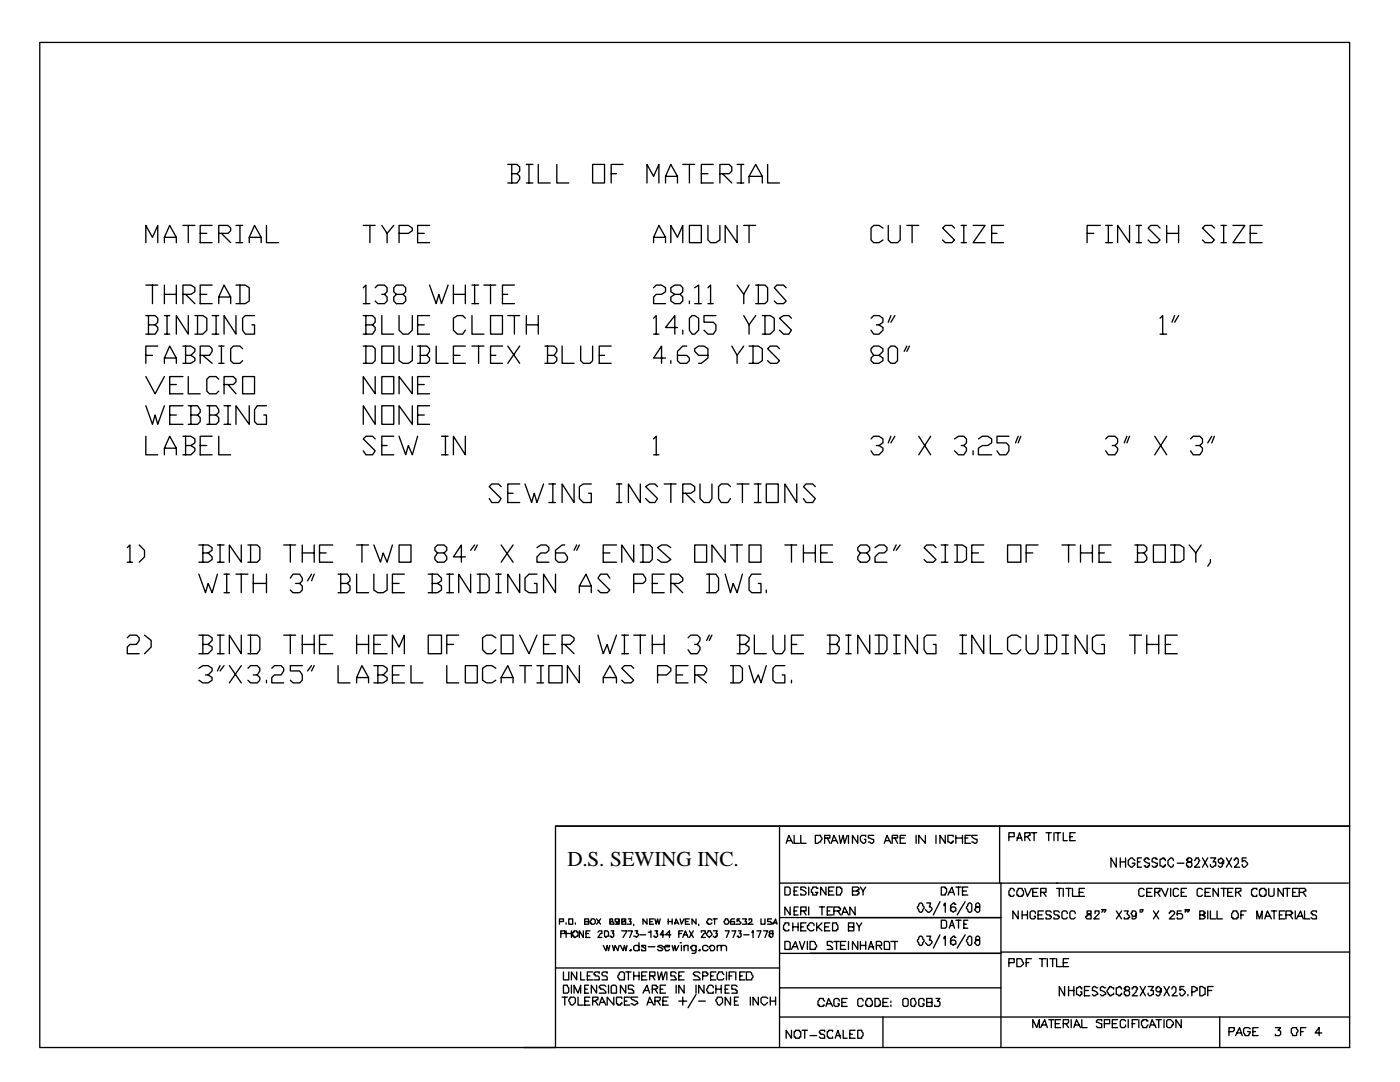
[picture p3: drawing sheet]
<svg xmlns="http://www.w3.org/2000/svg" width="279mm" height="216mm" viewBox="0 0 279 216" stroke-linecap="round" stroke-linejoin="round" font-family="sans-serif">
<defs><g id="words">
<text font-size="4.2" x="113.2" y="172.8">D.S. SEWING INC.</text>
</g></defs>
<g fill="none" stroke="#000" stroke-width=".26">
<path d="M7.9 8.5h261.4v156.3h-158.4v44.2h-103zM101.3 32.8h1.9l.5 .5v.8l-.5 .6M102.1 34.7h1.1l.5 .5v.5l-.5 .8h-1.9M102.1 32.8v3.7M105 32.8h1.4M105 36.5h1.4M105.6 32.8v3.7M107.4 32.8v3.7h2.4M111.1 32.8v3.7h2.4M118.3 32.8h2.4v3.7h-2.4zM122 34.7h1M124.4 32.8h-2.4v3.7"/>
<path d="M129.1 36.5v-3.7l1.3 2.4 1.1-2.4v3.7M132.8 36.5v-1.3l1.1-2.4 1.3 2.4v1.3M132.8 35.2h2.4M136.3 32.8h2.3M137.6 32.8v3.7M140 34.7h1.3M142.3 32.8h-2.3v3.7h2.3M143.7 34.7h1.8l.5-.6v-.8l-.5-.5h-1.8v3.7M144.2 34.7l1.8 1.8M147.1 32.8h1.3M147.1 36.5h1.3M147.9 32.8v3.7"/>
<path d="M149.5 36.5v-1.3l1.3-2.4 1.3 2.4v1.3M149.5 35.2h2.6M153.2 32.8v3.7h2.4M29.1 48.4v-3.4l1.3 2.4 1.1-2.4v3.4M29.1 56.9h2.4M30.4 56.9v3.7M32.8 48.4v-1l1.1-2.4 1.3 2.4v1M32.8 47.4h2.4M32.8 56.9v3.7M32.8 58.7h2.4M35.2 56.9v3.7M36.5 58.7h1.6l.8-.5v-.8l-.8-.5h-1.6v3.7"/>
<path d="M36.5 45h2.4M37 58.7l1.9 1.9M37.6 45v3.4M40 46.6h1.3M40 58.7h1.3M42.3 45h-2.3v3.4h2.3M42.3 56.9h-2.3v3.7h2.3M43.7 46.6h1.8l.5-.6v-.5l-.5-.5h-1.8v3.4M43.7 59.3h2.3M44.2 46.6l1.8 1.8M47.1 56.9h1.8l.8 .5v2.7l-.8 .5h-1.8M47.1 45h1.3"/>
<path d="M47.1 48.4h1.3M47.9 45v3.4M47.9 56.9v3.7M49.7 48.4v-1l1.1-2.4 1.3 2.4v1M49.7 47.4h2.4M53.2 45v3.4h2.4M72.5 57.4l.5-.5v3.7M72.5 45h2.4M73.8 45v3.4M74.9 57.4l.5-.5h1.3l.6 .5v.8l-.6 .5h-.5M76.2 45l1.1 1.6v1.8M76.7 58.7l.6 .6v.8l-.6 .5h-1.3l-.5-.5"/>
<path d="M78.6 45l-1.3 1.6M79.1 58.7l-.5-.5v-.8l.5-.5h1.3l.6 .5v.8l-.6 .5h-1.3l-.5 .6v.8l.5 .5h1.3l.6-.5v-.8l-.6-.6M79.6 46.6h1.9l.8-.6v-.5l-.8-.5h-1.9v3.4M83.3 46.6h1.4M85.7 45h-2.4v3.4h2.4M85.7 56.9l1.3 3.7 .6-1.9 .5 1.9 1.3-3.7M90.5 58.7h2.4M90.5 56.9v3.7M92.9 56.9v3.7M94.2 56.9h1.3M94.7 56.9v3.7M96.6 56.9h2.4"/>
<path d="M97.9 56.9v3.7M100.3 58.7h1M102.7 56.9h-2.4v3.7h2.4M130.4 48.4v-1l1.1-2.4 1.3 2.4v1M130.4 57.4l.6-.5h1l.8 .5v.8l-.8 .5h-1l-.6 .6v1.3h2.4M130.4 47.4h2.4M133.9 48.4v-3.4l1.3 2.4 1.1-2.4v3.4M134.7 58.7l-.8-.5v-.8l.8-.5h1l.6 .5v.8l-.6 .5h-1l-.8 .6v.8l.8 .5h1l.6-.5v-.8l-.6-.6M137.6 45h2.4v3.4h-2.4zM138.6 57.4l.8-.5v3.7M141.3 45v2.9l.5 .5h1.1l.8-.5v-2.9M141.3 57.4l.5-.5v3.7"/>
<path d="M147.1 45v3.4l-2.4-3.4v3.4M147.1 56.9l1.3 1.8v1.9M148.4 45h2.4M149.5 45v3.4M149.5 56.9l-1.1 1.8M150.8 56.9h1.9l.5 .5v2.7l-.5 .5h-1.9M151.3 56.9v3.7M156.9 57.4l-.5-.5h-1.4l-.5 .5 2.4 2.7-.5 .5h-1.4l-.5-.5M176.2 45.5l-.8-.5h-1l-.6 .5v2.4l.6 .5h1l.8-.5M177.3 45v2.9l.5 .5h1.3l.6-.5v-2.9M181 45h2.4M182 45v3.4"/>
<path d="M190.5 45.5l-.5-.5h-1.4l-.5 .5 2.4 2.4-.5 .5h-1.4l-.5-.5M191.8 45h1.1M191.8 48.4h1.1M192.4 45v3.4M194.2 45h2.4l-2.4 3.4h2.4M197.9 46.6h1.1M200.3 45h-2.4v3.4h2.4M217 46.6h1.3M219.6 45h-2.6v3.4M220.7 45h1.3M220.7 48.4h1.3M221.2 45v3.4"/>
<path d="M225.4 45v3.4l-2.4-3.4v3.4M226.7 45h1.1M226.7 48.4h1.1M227.3 45v3.4M231.5 45.5l-.5-.5h-1.3l-.6 .5 2.4 2.4-.5 .5h-1.3l-.6-.5M232.8 46.6h2.4M232.8 45v3.4M235.2 45v3.4M242.4 45.5l-.6-.5h-1.3l-.5 .5 2.4 2.4-.6 .5h-1.3l-.5-.5M243.7 45h1M243.7 48.4h1M244.2 45v3.4"/>
<path d="M246.1 45h2.3l-2.3 3.4h2.3M249.5 46.6h1.3M251.9 45h-2.4v3.4h2.4M29.1 63h1.9l.5 .5v.8l-.5 .5M29.1 75.1l1.9 3.5 1.8-3.5M29.1 70.9h1.3M29.6 64.8h1.4l.5 .6v.5l-.5 .8h-1.9M29.6 63v3.7M31.5 69.1h-2.4v3.4M32.8 72.5v-1.1l1.1-2.3 1.3 2.3v1.1M32.8 63h1.1M32.8 66.7h1.1"/>
<path d="M32.8 71.4h2.4M33.3 63v3.7M33.9 76.7h1.3M36.5 69.1h1.6l.8 .5v.5l-.8 .8M36.5 75.1h-2.6v3.5h2.6M37 70.9h1.1l.8 .5v.6l-.8 .5h-1.6M37 69.1v3.4M37.6 63v3.7l-2.4-3.7v3.7M37.6 75.1v3.5h2.4M38.9 63h1.6l.8 .5v2.4l-.8 .8h-1.6M39.4 63v3.7M40 70.9h1.8l.5-.8v-.5l-.5-.5h-1.8v3.4"/>
<path d="M40.5 70.9l1.8 1.6M42.3 63h1.4M42.3 66.7h1.4M43.1 63v3.7M43.7 60.6v-1.3l1-2.4 1.3 2.4v1.3M43.7 75.7l-.6-.6h-1.3l-.5 .6v2.4l.5 .5h1.3l.6-.5M43.7 69.1h1M43.7 72.5h1M44.2 69.1v3.4M44.7 76.7h1.9l.5-.5v-.5l-.5-.6h-1.9v3.5M45.5 76.7l1.6 1.9M47.1 63v3.7l-2.4-3.7v3.7"/>
<path d="M48.4 75.1h2.4v3.5h-2.4zM48.4 69.6l-.5-.5h-1.3l-.6 .5v2.4l.6 .5h1.3l.5-.5M50.8 63h-1.9l-.5 .5v2.4l.5 .8h1.9v-1.9h-.5M72.5 63h1.8l.6 .5v.8l-.6 .5M72.5 69.1h1.8l.6 .5v2.4l-.6 .5h-1.8M72.5 60.6h1.3M73 64.8h1.3l.6 .6v.5l-.6 .8h-1.8M73 63v3.7M73 69.1v3.4M74.9 75.1v3.5l-2.4-3.5v3.5M76.2 69.1h2.4v3.4h-2.4zM76.2 75.1h2.4v3.5h-2.4z"/>
<path d="M76.2 63v3.7h2.4M79.6 63v2.9l.8 .8h1.1l.8-.8v-2.9M79.6 69.1v2.9l.8 .5h1.1l.8-.5v-2.9M82.3 75.1v3.5l-2.7-3.5v3.5M83.3 69.1h1.9l.5 .5v.5l-.5 .8M83.3 64.8h1.4M83.3 76.7h1.4M83.9 70.9h1.3l.5 .5v.6l-.5 .5h-1.9M83.9 69.1v3.4M85.7 63h-2.4v3.7h2.4M85.7 75.1h-2.4v3.5h2.4M87 69.1v3.4h2.4"/>
<path d="M90.5 70.9h1.3M92.9 63.5l-.6-.5h-1l-.8 .5v2.4l.8 .8h1l.6-.8M92.9 69.1h-2.4v3.4h2.4M94.2 63v3.7h2.4M94.2 60.6h1.3M94.2 69.1h2.4M95.5 69.1v3.4M97.9 63h2.4v3.7h-2.4zM97.9 70.9h1.1M100.3 69.1h-2.4v3.4h2.4M101.3 63h2.4M101.3 69.1l2.4 3.4"/>
<path d="M102.7 63v3.7M103.7 69.1l-2.4 3.4M105 64.8h2.4M105 63v3.7M107.4 63v3.7M108.7 69.1h1.9l.5 .5v.5l-.5 .8M109.3 70.9h1.3l.5 .5v.6l-.5 .5h-1.9M109.3 69.1v3.4M112.2 69.1v3.4h2.4M115.9 69.1v2.9l.5 .5h1.3l.6-.5v-2.9M119.6 70.9h1.1M122 69.1h-2.4v3.4h2.4"/>
<path d="M130.4 63.5l.6-.5v3.7M130.4 66.7h1.1M132.8 71.4h-2.4l1.6-2.3v3.4M133.9 72v.5M135.2 65.4h-2.4l1.9-2.4v3.7M136.3 65.9v.8M137.1 69.1h-.8l-1.1 1v1.9l.5 .5h1.4l.5-.5v-.6l-.5-.5h-1.9M137.6 63.5l.5-.5h.5l.8 .5v2.4l-.8 .8h-.5l-.5-.8zM137.6 60.1v.5M138.6 60.6h1.4M141.3 70.9h-1.9l-.8-.8v-.5l.8-.5h1.1l.8 .5v1.8l-1.3 1.1h-.6M141.3 60.6h1"/>
<path d="M142.9 63h-2.4v1.3h1.8l.6 .5v1.1l-.6 .8h-1l-.8-.8M146 69.1l1.1 1.8v1.6M148.4 63l1.1 1.8v1.9M148.4 69.1l-1.3 1.8M149.5 69.1h1.8l.8 .5v2.4l-.8 .5h-1.8M150.3 69.1v3.4M150.8 63l-1.3 1.8M152.1 63h1.6l.8 .5v2.4l-.8 .8h-1.6M152.7 63v3.7M155.6 69.6l-.6-.5h-1.3l-.5 .5 2.4 2.4-.6 .5h-1.3l-.5-.5M158 63.5l-.6-.5h-1l-.8 .5 2.4 2.4-.6 .8h-1l-.8-.8M173.8 63.5l.6-.5h1l.8 .5v.8l-.8 .5h-.5"/>
<path d="M174.4 70.9l-.6-.8v-.5l.6-.5h1l.8 .5v.5l-.8 .8h-1l-.6 .5v.6l.6 .5h1l.8-.5v-.6l-.8-.5M175.4 64.8l.8 .6v.5l-.8 .8h-1l-.6-.8M177.3 69.6l.5-.5h.8l.5 .5v2.4l-.5 .5h-.8l-.5-.5zM177.8 63l-.5 1.3M178.6 63l-.8 1.3M181 69.1l-.6 1M181.5 69.1l-.5 1M231.5 63.5l.5-.5v3.7M231.5 66.7h1.3M234.4 63l-.5 1.3M235.2 63l-.8 1.3M29.1 81l1.3 3.7 .6-1.9 .5 1.9 1.3-3.7"/>
<path d="M29.1 87v3.8h2.4M32.8 90.8v-1.4l1.1-2.4 1.3 2.4v1.4M32.8 89.4h2.4M33.9 82.8h1.3M36.5 81h-2.6v3.7h2.6M36.5 87h1.6l.8 .6v.8l-.8 .5M37 88.9h1.1l.8 .5v.6l-.8 .8h-1.6M37 87v3.8M37.6 81h1.8l.6 .8v.5l-.6 .5M38.1 82.8h1.3l.6 .5v.8l-.6 .6h-1.8M38.1 81v3.7M40 88.9h1.3"/>
<path d="M41.3 81h1.8l.6 .8v.5l-.6 .5M41.8 82.8h1.3l.6 .5v.8l-.6 .6h-1.8M41.8 81v3.7M42.3 87h-2.3v3.8h2.3M43.7 87v3.8h2.3M44.7 84.7h1.3M44.7 81h1.3M45.5 81v3.7M49.7 81v3.7l-2.6-3.7v3.7M53.2 81h-1.9l-.5 .8v2.3l.5 .6h1.9v-1.9h-.5M74.9 81v3.7l-2.4-3.7v3.7M74.9 87.6l-.6-.6h-1.3l-.5 .6 2.4 2.4-.6 .8h-1.3l-.5-.8"/>
<path d="M76.2 81h2.4v3.7h-2.4zM76.2 88.9h1.1M78.6 87h-2.4v3.8h2.4M79.6 87l1.4 3.8 .5-1.9 .8 1.9 1-3.8M82.3 81v3.7l-2.7-3.7v3.7M83.3 82.8h1.4M85.7 81h-2.4v3.7h2.4M88.1 90.8h1.3M88.1 87h1.3M88.9 87v3.8M92.9 87v3.8l-2.4-3.8v3.8M100 97.1l-.5-.5h-1.3l-.6 .5 2.4 2.4-.5 .8h-1.3l-.6-.8"/>
<path d="M101.3 98.4h1.1M103.7 96.6h-2.4v3.7h2.4M104.8 96.6l1.3 3.7 .5-1.9 .6 1.9 1.3-3.7M109.5 96.6h1.4M110.3 96.6v3.7M114.6 96.6v3.7l-2.4-3.7v3.7M118 96.6h-1.6l-.8 .5v2.4l.8 .8h1.6v-1.9h-.5M123 96.6h1.1M123.6 96.6v3.7M127.8 96.6v3.7l-2.4-3.7v3.7M130.4 87.6l.6-.6v3.8M130.4 90.8h1.1"/>
<path d="M131.2 97.1l-.5-.5h-1.1l-.7 .5 2.3 2.4-.5 .8h-1.1l-.7-.8M132.6 96.6h2.3M133.9 96.6v3.7M136.3 98.4h1.5l.8-.5v-.8l-.8-.5h-1.5v3.7M136.8 98.4l1.8 1.9M139.7 96.6v2.9l.8 .8h1.1l.5-.8v-2.9M145.8 97.1l-.5-.5h-1.4l-.5 .5v2.4l.5 .8h1.4l.5-.8M147.1 96.6h2.4M148.2 96.6v3.7M150.5 96.6h1.4M151.3 96.6v3.7M152.9 96.6h2.4v3.7h-2.4z"/>
<path d="M159 96.6v3.7l-2.4-3.7v3.7M162.7 97.1l-.5-.5h-1.3l-.6 .5 2.4 2.4-.5 .8h-1.3l-.6-.8M173.8 87.6l.6-.6h1l.8 .6v.8l-.8 .5h-.5M175.4 88.9l.8 .5v.6l-.8 .8h-1l-.6-.8M177.8 87l-.5 1.4M178.6 87l-.8 1.4M183.4 87l2.3 3.8M185.7 87l-2.3 3.8M190.5 87.6l.8-.6h1.1l.5 .6v.8l-.5 .5h-.6M192.4 88.9l.5 .5v.6l-.5 .8h-1.1l-.8-.8M194.2 90v.8M195.3 87.6l.8-.6h1l.8 .6v.8l-.8 .5h-1l-.8 .5v1.4h2.6"/>
<path d="M201.3 87h-2.3v1.4h1.8l.5 .5v1.1l-.5 .8h-1.3l-.5-.8M203.2 87l-.5 1.4M203.7 87l-.5 1.4M220.7 87.6l.5-.6h1.3l.5 .6v.8l-.5 .5h-.5M222.5 88.9l.5 .5v.6l-.5 .8h-1.3l-.5-.8M224.9 87l-.5 1.4M225.4 87l-.5 1.4M230.5 87l2.3 3.8M232.8 87l-2.3 3.8M237.6 87.6l.5-.6h1.3l.6 .6v.8l-.6 .5h-.7M239.4 88.9l.6 .5v.6l-.6 .8h-1.3l-.5-.8M241.8 87l-.8 1.4"/>
<path d="M242.4 87l-.6 1.4M25.4 109.3l.5-.6v3.5M25.4 112.2h1.1M27.8 108.7l1 1.1v1.3l-1 1.1M39.7 108.7h1.8l.8 .6v.5l-.8 .5M39.7 114.6l1.3 3.7 .5-1.9 .8 1.9 1.1-3.7M40.5 110.3h1l.8 .8v.6l-.8 .5h-1.8M40.5 108.7v3.5M43.4 112.2h1.3M43.4 108.7h1.3M43.9 108.7v3.5M44.7 114.6h1.1"/>
<path d="M44.7 118.3h1.1M45.2 114.6v3.7M47.1 114.6h2.4M48.2 108.7v3.5l-2.4-3.5v3.5M48.2 114.6v3.7M49.5 108.7h1.8l.6 .6v2.4l-.6 .5h-1.8M50 108.7v3.5M50.5 114.6v3.7M50.5 116.4h2.7M53.2 114.6v3.7M56.6 108.7h2.4M57.9 115.4l.6-.8h1.3l.5 .8v.5l-.5 .5h-.8"/>
<path d="M57.9 108.7v3.5M59.8 116.4l.5 .5v.8l-.5 .6h-1.3l-.6-.6M60.3 108.7v3.5M60.3 110.3h2.4M62.2 114.6l-.8 1.3M62.7 108.7v3.5M62.7 114.6l-.5 1.3M63.8 110.3h1.3M66.4 108.7h-2.6v3.5h2.6M67.5 114.6h1.8l.5 .8v.5l-.5 .5M68 116.4h1.3l.5 .5v.8l-.5 .6h-1.8M68 114.6v3.7"/>
<path d="M71.2 114.6v3.7h2.4M71.2 108.7h2.4M72.2 108.7v3.5M74.6 108.7l1.3 3.5 .6-1.9 .8 1.9 1-3.5M74.6 114.6v3.1l.8 .6h1.1l.8-.6v-3.1M78.3 116.4h1.3M79.6 108.7h2.4v3.5h-2.4zM80.7 114.6h-2.4v3.7h2.4M85.5 114.6h1.8l.8 .8v.5l-.8 .5M86.3 116.4h1l.8 .5v.8l-.8 .6h-1.8M86.3 114.6v3.7M87.3 110.3l-.5-.5v-.5l.5-.6h1.3l.6 .6v.5l-.6 .5h-1.3l-.5 .8v.6l.5 .5h1.3l.6-.5v-.6l-.6-.8"/>
<path d="M89.2 114.6h1.3M89.2 118.3h1.3M89.7 114.6v3.7M92.9 111.1h-2.4l1.6-2.4v3.5M93.9 114.6v3.7l-2.4-3.7v3.7M94.7 108.7l-.8 1.1M95.2 114.6h1.9l.5 .8v2.3l-.5 .6h-1.9M95.2 108.7l-.5 1.1M95.8 114.6v3.7M99 114.6h1M99 118.3h1M99.5 114.6v3.7"/>
<path d="M100 108.7l2.4 3.5M102.4 108.7l-2.4 3.5M103.7 114.6v3.7l-2.4-3.7v3.7M107.2 109.3l.7-.6h1.1l.5 .6v.5l-.5 .5h-1.1l-.7 .8v1.1h2.3M107.2 114.6h-1.6l-.8 .8v2.3l.8 .6h1.6v-1.9h-.6M109.5 100.3h1.4M110.9 114.6v3.7l-2.4-3.7v3.7M112.7 108.7h-.5l-1.3 1.1v1.9l.5 .5h1.3l.5-.5v-.6l-.5-.8h-1.8M115.1 108.7l-.5 1.1M115.6 118.3v-1.4l1.3-2.3 1.1 2.3v1.4M115.6 108.7l-.5 1.1M115.6 116.9h2.4"/>
<path d="M120.4 110.3h1.3M121.7 115.4l-.5-.8h-1.3l-.6 .8 2.4 2.3-.5 .6h-1.3l-.6-.6M123 108.7h-2.6v3.5h2.6M123 100.3h1.1M126.5 108.7v3.5l-2.4-3.5v3.5M126.5 116.4h1.8l.6-.5v-.5l-.6-.8h-1.8v3.7M127.8 108.7h1.8l.6 .6v2.4l-.6 .5h-1.8M128.3 108.7v3.5M130.2 116.4h1M132.6 114.6h-2.4v3.7h2.4M133.9 109.3l-.8-.6h-1.1l-.8 .6 2.7 2.4-.8 .5h-1.1l-.8-.5M133.9 116.4h1.6l.8-.5v-.5l-.8-.8h-1.6v3.7"/>
<path d="M134.4 116.4l1.9 1.9M138.6 108.7h2.4v3.5h-2.4zM141 114.6h1.9l.5 .8v2.3l-.5 .6h-1.9M141.6 114.6v3.7M144.7 108.7v3.5l-2.6-3.5v3.5M144.7 114.6l1.1 3.7 .5-1.9 .8 1.9 1.1-3.7M145.8 108.7h2.4M147.1 108.7v3.5M149.5 108.7h2.4v3.5h-2.4zM150.5 100.3h1.4M151.9 114.6h-1.9l-.5 .8v2.3l.5 .6h1.9v-1.9h-.6M152.9 117.7v.6"/>
<path d="M156.6 108.7h2.4M158 108.7v3.5M160.3 110.3h2.4M160.3 108.7v3.5M162.7 108.7v3.5M163.8 110.3h1.3M166.2 108.7h-2.4v3.5h2.4M171.7 110.3l-.5-.5v-.5l.5-.6h1.3l.6 .6v.5l-.6 .5h-1.3l-.5 .8v.6l.5 .5h1.3l.6-.5v-.6l-.6-.8M174.6 109.3l.8-.6h1.1l.5 .6v.5l-.5 .5h-1.1l-.8 .8v1.1h2.4M178.9 108.7l-.6 1.1M179.7 108.7l-.8 1.1M186.8 109.3l-.5-.6h-1.4l-.5 .6 2.4 2.4-.5 .5h-1.4l-.5-.5"/>
<path d="M187.9 112.2h1.3M187.9 108.7h1.3M188.6 108.7v3.5M190.5 108.7h1.6l.8 .6v2.4l-.8 .5h-1.6M191 108.7v3.5M193.9 110.3h1.4M196.3 108.7h-2.4v3.5h2.4M201.1 108.7h2.6v3.5h-2.6zM204.8 110.3h1.3M207.2 108.7h-2.4v3.5M211.9 108.7h2.7M213.3 108.7v3.5"/>
<path d="M215.6 110.3h2.4M215.6 108.7v3.5M218 108.7v3.5M219.3 110.3h1.1M221.7 108.7h-2.4v3.5h2.4M226.5 108.7h1.8l.6 .6v.5l-.6 .5M227 110.3h1.3l.6 .8v.6l-.6 .5h-1.8M227 108.7v3.5M230.2 108.7h2.4v3.5h-2.4zM233.6 108.7h1.9l.8 .6v2.4l-.8 .5h-1.9M234.4 108.7v3.5M237.3 108.7l1.4 1.6v1.9"/>
<path d="M239.7 108.7l-1 1.6M241.6 111.7v.5l-.6 .8M25.4 127.3l.5-.6h1.4l.5 .6v.5l-.5 .8h-1.4l-.5 .5v1.3h2.4M28.8 126.7l1.4 1.1v1.3l-1.4 1.3M39.7 126.7h1.8l.8 .6v.5l-.8 .8M39.7 133.3l.8-.5h1l.8 .5v.6l-.8 .8h-.5M40.5 128.6h1l.8 .5v.5l-.8 .8h-1.8M40.5 126.7v3.7M41.5 134.7l.8 .5v.5l-.8 .6h-1l-.8-.6M43.4 126.7h1.3M43.4 130.4h1.3M43.9 126.7v3.7"/>
<path d="M43.9 132.8l-.5 1.1M44.7 132.8l-.8 1.1M45.8 132.8l2.4 3.5M48.2 126.7v3.7l-2.4-3.7v3.7M48.2 132.8l-2.4 3.5M49.5 126.7h1.8l.6 .6v2.3l-.6 .8h-1.8M49.5 133.3l.5-.5h1.3l.6 .5v.6l-.6 .8h-.8M50 126.7v3.7M51.3 134.7l.6 .5v.5l-.6 .6h-1.3l-.5-.6M53.2 135.7v.6M54.2 133.3l.6-.5h1.3l.5 .5v.6l-.5 .8h-1.3l-.6 .5v1.1h2.4M56.6 126.7h2.4"/>
<path d="M57.9 126.7v3.7M60.3 132.8h-2.4v1.1h1.9l.5 .8v1l-.5 .6h-1.3l-.6-.6M60.3 126.7v3.7M60.3 128.6h2.4M62.2 132.8l-.8 1.1M62.7 126.7v3.7M62.7 132.8l-.5 1.1M63.8 128.6h1.3M66.4 126.7h-2.6v3.7h2.6M67.5 132.8v3.5h2.3M71.2 136.3v-1.1l1-2.4 1.4 2.4v1.1M71.2 128.6h2.4"/>
<path d="M71.2 126.7v3.7M71.2 135.2h2.4M73.6 126.7v3.7M74.6 132.8h1.9l.8 .5v.6l-.8 .8M74.6 128.6h1.3M75.4 134.7h1.1l.8 .5v.5l-.8 .6h-1.9M75.4 132.8v3.5M77.3 126.7h-2.7v3.7h2.7M78.3 130.4v-3.7l1.3 2.4 1.1-2.4v3.7M78.3 134.7h1.3M80.7 132.8h-2.4v3.5h2.4M82 132.8v3.5h2.4"/>
<path d="M85.5 126.7h2.6v3.7h-2.6zM89.2 132.8v3.5h2.3M89.2 128.6h1.3M91.5 126.7h-2.3v3.7M92.9 132.8h2.3v3.5h-2.3zM99 127.3l-.8-.6h-1.1l-.8 .6v2.3l.8 .8h1.1l.8-.8M99 133.3l-.8-.5h-1.1l-.8 .5v2.4l.8 .6h1.1l.8-.6M100 126.7h2.4v3.7h-2.4zM100 136.3v-1.1l1.3-2.4 1.1 2.4v1.1M100 135.2h2.4M103.7 126.7l1.9 3.7 1.6-3.7M103.7 132.8h2.4"/>
<path d="M104.8 132.8v3.5M107.2 136.3h1.3M107.2 132.8h1.3M107.9 132.8v3.5M108.5 128.6h1M109.5 132.8h2.7v3.5h-2.7zM110.9 126.7h-2.4v3.7h2.4M112.2 128.6h1.6l.8-.8v-.5l-.8-.6h-1.6v3.7M112.7 128.6l1.9 1.8M115.6 132.8v3.5l-2.4-3.5v3.5M119.3 126.7l1.1 3.7 .8-1.8 .5 1.8 1.3-3.7M120.4 136.3v-1.1l1.3-2.4 1.3 2.4v1.1"/>
<path d="M120.4 135.2h2.6M124.1 126.7h1.3M124.1 130.4h1.3M124.6 126.7v3.7M126.5 133.3l-.6-.5h-1.3l-.5 .5 2.4 2.4-.6 .6h-1.3l-.5-.6M126.5 126.7h2.4M127.8 126.7v3.7M130.2 128.6h2.4M130.2 126.7v3.7M131.2 134.7h1.9l.8-.8v-.6l-.8-.5h-1.9v3.5M132.6 126.7v3.7M134.9 134.7h1.4"/>
<path d="M137.3 127.3l.5-.6h1.4l.5 .6v.5l-.5 .8h-.6M137.3 132.8h-2.4v3.5h2.4M138.6 134.7h1.9l.5-.8v-.6l-.5-.5h-1.9v3.5M139.2 128.6l.5 .5v.5l-.5 .8h-1.4l-.5-.8M139.2 134.7l1.8 1.6M141.6 126.7l-.6 1.1M142.1 126.7l-.5 1.1M145.8 132.8h1.8l.6 .5v2.4l-.6 .6h-1.8M146.3 132.8v3.5M147.1 126.7h1.6l.8 .6v.5l-.8 .8M147.6 128.6h1.1l.8 .5v.5l-.8 .8h-1.6M147.6 126.7v3.7"/>
<path d="M149.5 132.8l1 3.5 .8-1.6 .6 1.6 1-3.5M150.5 126.7v3.7h2.4M154.3 126.7v2.9l.5 .8h1.3l.5-.8v-2.9M156.6 132.8h-1.8l-.5 .5v2.4l.5 .6h1.8v-1.6h-.5M158 135.7v.6M158 128.6h1M160.3 126.7h-2.3v3.7h2.3M165.1 126.7h1.9l.5 .6v.5l-.5 .8M165.6 128.6h1.4l.5 .5v.5l-.5 .8h-1.9M165.6 126.7v3.7M168.8 126.7h1.1M168.8 130.4h1.1"/>
<path d="M169.3 126.7v3.7M173.6 126.7v3.7l-2.4-3.7v3.7M174.6 126.7h1.9l.5 .6v2.3l-.5 .8h-1.9M175.4 126.7v3.7M178.3 126.7h1.4M178.3 130.4h1.4M178.9 126.7v3.7M183.1 126.7v3.7l-2.4-3.7v3.7M186.8 126.7h-1.9l-.5 .6v2.3l.5 .8h1.9v-1.8h-.5M191.6 126.7h1.3M191.6 130.4h1.3M192.1 126.7v3.7"/>
<path d="M196.3 126.7v3.7l-2.4-3.7v3.7M197.6 126.7v3.7h2.4M203.7 127.3l-.8-.6h-1l-.8 .6v2.3l.8 .8h1l.8-.8M204.8 126.7v2.9l.5 .8h1.3l.6-.8v-2.9M208.5 126.7h1.8l.6 .6v2.3l-.6 .8h-1.8M209 126.7v3.7M211.9 126.7h1.4M211.9 130.4h1.4M212.7 126.7v3.7M217 126.7v3.7l-2.4-3.7v3.7M220.4 126.7h-1.6l-.8 .6v2.3l.8 .8h1.6v-1.8h-.5M225.4 126.7h2.4"/>
<path d="M226.5 126.7v3.7M228.9 128.6h2.3M228.9 126.7v3.7M231.2 126.7v3.7M232.6 128.6h1M234.9 126.7h-2.3v3.7h2.3M110.9 164.8h158.4v44.2h-164.8M155.6 176.2h44.2M155.6 164.8v44.2M156.6 177h.8l.3 .3v1l-.3 .3h-.8zM156.9 168.3l.5-1.6 .8 1.6M157.2 167.7h.8"/>
<path d="M158.5 166.7v1.6h1M158.5 177.8h.5M159.3 177h-.8v1.6h.8M159.8 166.7v1.6h1.1M160.9 177.3l-.3-.3h-.8v.5h.3l.8 .6v.2l-.3 .3h-.8v-.3M161.4 177v1.6M162.7 166.7h1.1v.3l.2 .2-.2 .8h-.3l-.3 .3h-.5zM163.2 177.3h-.2v-.3h-.8v.3l-.3 .2v.6h.3v.5h.8v-.3l.2-.2h-.5M164.6 167.2h1v-.5h-1v1.6M164.8 177v1.6l-1-1.6v1.6M165.1 167.2l.5 1.1M165.4 177.8h.8"/>
<path d="M165.9 168.3l.5-1.6 .8 1.6M166.2 167.7h.8M166.4 177h-1v1.6h1M167 177h.7v.3h.3v.8l-.3 .2v.3h-.7zM167.5 166.7l.2 1.6 .6-1.6 .2 1.6 .6-1.6M169.3 166.7v1.6M170.1 177.8h.8l.3-.3h.2v-.2l-.2-.3h-1.1v1.6h1.1v-.3h.2v-.2l-.2-.3h-.3M171.2 166.7v1.6l-1.1-1.6v1.6M171.7 177l.5 .8v.8M172.8 167v-.3h-.8l-.3 .3v.7l.5 .6h.3l.3-.3v-.5h-.3M172.8 177l-.6 .8M174.4 166.7h-1.1v.5l1.1 .3v.5l-.3 .3-.8-.3"/>
<path d="M176.5 168.3l.5-1.6 .8 1.6M176.7 167.7h.8M178.1 167.2h1v-.5h-1v1.6M178.6 167.2l.5 1.1M179.7 167.2h.7M180.7 166.7h-1v1.6h1M182.8 166.7v1.6M184.7 166.7v1.6l-1.3-1.6v1.6M186.8 166.7v1.6M187.6 179.9l-1.3 2.7M187.9 177h.7v.3h.3v.8l-.3 .2v.3h-.7zM188.6 166.7v1.6l-1-1.6v1.6"/>
<path d="M189.2 178.6l.8-1.6 .5 1.6M189.4 178.1h.8M190.2 167v-.3h-1v1.3l.8 .3v-.3h.2v-.3M190.8 167.2h1.3M190.8 177h1M190.8 166.7v1.6M191.3 177v1.6M192.1 166.7v1.6M192.1 177.8h.8M192.6 167.2h.5M192.6 179.9l-1.6 2.7M193.1 177h-1v1.6h1"/>
<path d="M193.7 166.7h-1.1v1.6h1.1M195 166.7h-1.1v.3l.3 .2 .8 .3v.5l-.3 .3-.8-.3M199.5 164.8v11.4M201.3 167h1.1v-.8h-1.1v1.5M202.4 177.8v-.3l-.3-.2h-.5v.2l-.3 .3v.8h.3v.3h.5l.3-.3M202.9 167.7l.6-1.5 .5 1.5M202.9 167.2h.8M203.2 177.3h.8v.2l.3 .3v.8h-.3v.3h-.8v-.3h-.3v-.8l.3-.3zM204.5 167h.6l.2-.3h.3v-.5h-1.1v1.5M204.5 177.3l.6 1.6 .7-1.6M205.1 167l.5 .7M205.8 166.2h1.1"/>
<path d="M206.1 178.1h.8M206.4 166.2v1.5M207.2 177.3h-1.1v1.6h1.1M207.7 178.1h1.1v-.8h-1.1v1.6M208.2 178.1l.6 .8M208.8 166.2h1M209.3 166.2v1.5M210.3 166.2v1.5M210.6 166.2h1.1M210.9 177.3h1M210.9 176.2h58.2M211.1 176.2h-11.3v32.8"/>
<path d="M211.1 166.2v1.5M211.4 177.3v1.6M212.2 166.2v1.5h.8M212.2 177.3v1.6M212.7 177.3h1.1M213.3 177.3v1.6M213.5 167h.5M214 177.3v1.6h1.1M214.6 166.2h-1.1v1.5h1.1M215.4 178.1h.8M216.4 177.3h-1v1.6h1M222.8 171.2v1.8l-1.1-1.8v1.8"/>
<path d="M223.6 171.2v1.8M223.6 172h1M224.6 171.2v1.8M226.5 171.7l-.5-.5h-.3l-.5 .5v.8l.5 .5h.3l.5-.5v-.3h-.5M227 172h.5M227.8 171.2h-.8v1.8h.8M228.3 177.5l-.2-.2h-.6l-.2 .2v1.1l.2 .3h.6l.2-.3M228.9 178.1h.8M229.4 171.4h-.3v-.2h-.5v.2h-.3v.3l.3 .3 .8 .2v.6h-.3v.2h-.5v-.2h-.3M229.9 177.3h-1v1.6h1M230.5 178.1h.7v-.3h.3v-.5h-1v1.6M231 171.4h-.3v-.2h-.5l-.3 .2v.6l1.1 .2v.6h-.3v.2h-.5l-.3-.2"/>
<path d="M231 178.1l.5 .8M231.8 177.3l.8 1.6 .5-1.6M232.6 171.7v-.3h-.3v-.2l-.8 .2v1.4l.8 .2v-.2h.3v-.3M233.6 177.3v1.6M234.2 171.7v-.3l-.3-.2h-.3l-.5 .5v.8l.5 .5h.3l.3-.2v-.3M234.9 172.2h1.4M235.2 177.5l-.3-.2h-.5l-.2 .2v1.1l.2 .3h.5l.3-.3M235.7 178.1h.6M236.8 177.3h-1.1v1.6h1.1M237.1 171.2v.2h-.3v.3h.3v.3h.5l.3 .2v.6l-.3 .2h-.5v-.2h-.3v-.6l.3-.2h.5l.3-.3v-.3l-.3-.2zM238.4 171.7l.3-.3v-.2h.5v.2l.2 .3-.2 .3v.2l-.8 .8h1M240 177.5l-.3-.2h-.5l-.3 .2v1.1l.3 .3h.5l.3-.3"/>
<path d="M240 171.2l1 1.8M240.5 178.1h.8M241 171.2l-1 1.8M241.6 171.2h1l-.5 .8h.5v.8l-.8 .2-.2-.2v-.3M241.6 177.3h-1.1v1.6h1.1M243.2 177.3v1.6l-1.1-1.6v1.6M243.7 177.3h1M244.2 171.7l-.3 .3v.2h-.5l-.2-.2v-.6h.2l.3-.2 .5 .5v.5l-.3 .3v.3l-.2 .2h-.3l-.2-.2M244.2 177.3v1.6M244.7 171.2l1.1 1.8M245 178.1h.8M245.8 171.2l-1.1 1.8"/>
<path d="M246.1 177.3h-1.1v1.6h1.1M246.3 171.7v-.3h.3v-.2h.3l.2 .2v.8l-.8 .8h1.1M246.6 178.1h.5l.3-.3h.2v-.5h-1v1.6M247.1 178.1l.5 .8M248.7 171.2h-.8v.8l.3-.3h.2l.6 .5v.3l-.6 .5h-.2l-.3-.2v-.3M250.8 177.5v-.2h-.8v.2h-.2v1.1h.2v.3h.8v-.3M251.6 177.3h.8v.2h.3v1.1h-.3v.3h-.8v-.3h-.2v-1.1h.2zM253.2 177.3v1.3l.3 .3h.5l.3-.3v-1.3M256.1 177.3v1.6l-1-1.6v1.6M256.4 177.3h1M256.9 177.3v1.6M258 178.1h.5"/>
<path d="M259 177.3h-1v1.6h1M259.3 178.1h.8l.2-.3h.3v-.3l-.3-.2h-1v1.6M260.1 178.1l.5 .8M110.9 193.1h44.7M111.7 183.9h.7v-.5h-.7v1M111.9 186.3h.8v-.6h-.8v1.4M112.2 199h1M112.4 196.6h.8v.2l.3 .3v.8l-.3 .3h-.8zM112.4 193.9v1.6h1.1v-1.6M112.7 199v1.6M113 184.1v.3M113 185.7v1.4"/>
<path d="M113 186.3h1M113.5 183.4h.8v1h-.8zM113.8 199h.8l.2 .2v.8l-.5 .6h-.3l-.2-.3v-.3l-.3-.2zM114 185.7v1.4M114 196.6v1.6M114.3 186h.3v-.3h.5v.3h.3v.8l-.8 .3v-.3h-.3zM114.6 198.2v-1.6l.8 1.6 .5-1.6v1.6M114.8 184.1v.3M115.1 193.9v1.6l-1.1-1.6v1.6M115.4 199v1.6h1M115.9 193.9v1.6h.8M116.4 185.7v1.4l-.8-1.4v1.4"/>
<path d="M116.7 183.9h.8v-.5h-.8v1h.8v-.5h-.3M116.7 199.8h.8M116.7 197.4h.5M116.9 186.3h.6M117.2 194.7h.5M117.5 196.6h-.8v1.6h.8M117.7 185.7h-.8v1.4h.8M117.7 199h-1v1.6h1M118 183.4h.5l.3 .2v.5l-.3 .3h-.5v-.3h-.3zM118.3 193.9h-1.1v1.6h1.1M118.3 199.8h.5l.3-.3h.2v-.5h-1v1.6M118.8 199.8l.5 .8"/>
<path d="M119.1 196.6v1.6l-1.1-1.6v1.6M119.1 183.4l.8 1M119.3 186l.3-.3h.5v.6h-.2l-.6 .8h.8M119.6 194.2v-.3h-.8l-.3 .3v.3h.3v.2h.5l.3 .3v.5h-1.1M119.9 183.4l-.8 1M120.4 188.6l.5 1.1 .3-1.1 .2 1.1 .3-1.1M120.7 185.7h.5l.2 .3v.8h-.2l-.3 .3-.2-.3zM120.9 196.8l-.2-.2h-.8l-.3 .2v.3h.3v.3h.5l.5 .5v.3h-1.3M121.2 194.2v-.3h-.8l-.3 .3v.3l.3 .2h.5l.3 .3v.5h-1.1M121.4 196.6v1.6M121.7 183.4v.5h.5l.3 .2v.3h-.8v-.5h.5v-.5zM122 196.8a.66 .66 0 0 1 1 0v1.4h-1z"/>
<path d="M122 185.7h.5l-.3 .6h.3v.5l-.3 .3h-.2v-.3h-.3M122.2 188.6l.3 1.1 .3-1.1 .5 1.1 .3-1.1M122.5 199v1.6l-1.3-1.6v1.6M123.6 183.6v.3h-.3v.2h-.3v-.2h-.2v-.5h.8v1h-.8M123.8 193.9h.6l.2 .3v1.3h-1v-.2l-.3-.3v-.3zM123.8 188.6l.6 1.1 .2-1.1 .3 1.1 .2-1.1M124.1 183.4v.5h.8v.5h-.8v-.5h.5v-.3h.3v-.2zM124.1 185.7h1l-.7 1.4M124.1 199.2v-.2h-1.1v1.3h.3v.3h.5v-.3h.3v-.3M124.6 199.8h.5M124.9 196.6v1.6l-1.1-1.6v1.6M124.9 193.9h1"/>
<path d="M125.4 183.4h.5l-.2 .5h.2v.5h-.8M125.4 185.7h.8l-.5 1.4M125.4 193.9v1.6M125.7 189.7l.2-.3v.3zM125.7 199h-1.1v1.6h1.1M126.5 196.8l-.3-.2h-.8v.8h.8v.2h.3v.6h-1.1M126.5 184.4v.3M126.5 193.9v1.6M126.5 194.7h1M126.7 185.7h.6l-.3 .6h.3l.2 .2-.5 .6-.3-.3h-.2M127.3 199h-1.4v.2l.3 .3h.3l.8 .5v.3h-.3l-.3 .3-.8-.3M127.5 188.9l-.2-.3h-.6l-.2 .3v.5l.2 .3h.6l.2-.3"/>
<path d="M127.5 188.1v1.6M127.5 193.9v1.6M127.8 186.5h1.1M128.1 194.7h.8M128.3 198.2l.8-1.6 .5 1.6M128.6 197.6h.8M128.9 188.9v-.3h-.8v.3l.8 .3v.5h-.8v-.3M129.1 183.4v1l-.8-1v1M129.1 193.9h-1v1.6h1M129.4 186h.2l.3-.3v1.4M129.4 188.9h1.3M129.6 194.7h1.1v-.8h-1.1v1.6"/>
<path d="M129.6 183.9h.6M130.2 197.4h.8l.2-.3v-.3h-.2v-.2h-.8v1.6M130.2 194.7l.5 .8M130.4 183.4h-.8v1h.8M130.7 183.4l.3 1 .2-1 .3 1 .3-1M130.7 185.7h.5l-.2 .6h.2v.5l-.2 .3h-.3v-.3h-.3M130.7 199.8h.8l.3-.3v-.5h-1.1v1.6M130.7 197.4l.5 .8M131.2 193.9l.3 1.6 .5-1.6 .3 1.6 .5-1.6M131.2 199.8l.6 .8M131.8 197.4h.5M132.3 188.9l-.3-.3h-.5l-.3 .3 .8 .3 .3 .2-.3 .3h-.5l-.3-.3"/>
<path d="M132.3 199.8h.8M132.6 188.9h1v-.3h-.8v.3h-.2l.2 .8h.5l.3-.3M132.6 186.5h-.8l.5-.8v1.4M132.8 196.6h-1v1.6h1M133.1 193.9v1.6M133.3 199h-1v1.6h1M133.3 183.9h.8M133.3 183.4v1M133.9 186.5h-1.1l.8-.8v1.4M134.1 188.6l.3 1.1 .3-1.1 .2 1.1 .6-1.1M134.1 183.4v1M134.7 184.4l.2-1 .6 1"/>
<path d="M134.7 184.1h.5M134.9 194.2l-.2-.3h-.8v.8h.8v.3l.2 .3v.2h-1M134.9 196.6v1.6M135.5 186.3h.5M135.5 194.7h.5M135.5 199.8h1.6M135.7 188.1h.3zM135.7 183.4l.3 1 .5-1M136 188.6v1.1M136.3 185.7h-.8v1.4M136.3 187.1l.5-1.4 .5 1.4M136.3 199v1.6"/>
<path d="M136.5 188.9l.3-.3h.5v1.1M136.5 193.9h-1v1.6h1M136.5 196.6v1.6l-1-1.6v1.6M136.5 188.6v1.1M136.5 186.5h.6M136.8 183.9h.5M137.6 183.4h-.8v1h.8M137.6 185.7l.8 1.4M138.4 185.7l-.8 1.4M138.9 188.6v1.4l-.3 .2h-.5M138.9 188.9l-.3-.3h-.5v.3h-.3l.3 .8h.5l.3-.3M138.9 183.4v1l-.8-1v1"/>
<path d="M138.9 198.4l-1.6 2.7M138.9 196.6v1.6M139.4 189.7l.3-.3v.3zM139.4 184.4v.3M139.4 199.8h1.4M139.7 194.2l-.3-.3h-.8l-.2 .3v.3h.2v.2h.6l.5 .6v.2h-1.3M140 186v-.3h.8v.6h-.3l-.5 .8h.8M140.2 194.7h.8l.3-.2v-.3h-.3v-.3h-.8v1.6M140.5 196.6v1.6l-1.1-1.6v1.6M141.3 185.7h.5v.3l.3 .3v.2l-.5 .6-.6-.6zM141.3 188.9l-.3-.3h-.5l-.3 .3v.5l.3 .3h.5l.3-.3M141.6 188.9h.2v-.3h.5l.3 .3v.5l-.3 .3h-.5z"/>
<path d="M141.8 194.7h.5M142.1 183.6l-.3-.2h-.5v.2l-.3 .3v.2h.3v.3h.5l.3-.3M142.3 185.7h.8l-.2 .6h.2v.5h-.2v.3h-.3l-.3-.3M142.3 197.1v-.3l-.2-.2h-.5l-.6 .8 .3 .8h1v-.3M142.3 183.4h.8M142.6 183.4v1M142.9 193.9h-1.1v1.6h1.1M142.9 197.4h1M142.9 196.6v1.6M143.1 199h.8l.3 .2v.8l-.5 .6h-.3l-.3-.3v-.3l-.2-.2zM143.1 188.9l.3-.3h.5v1.1M143.1 188.6v1.1"/>
<path d="M143.9 188.9l.3-.3h.5l.3 .3v.8M143.9 196.6v1.6M144.5 194.5l-.3-.3v-.3h-.8v.3l-.3 .3v.8l.3 .2h.8l.3-.2M144.7 183.4h.6v.2l.2 .3-.2 .5h-.6l-.2-.5 .2-.3zM144.7 185.7h.8l-.5 1.4M144.7 197.4h.6M145 193.9v1.6M145.5 196.6h-.8v1.6h.8M145.5 194.7h.5M145.8 199v1.6l-1.1-1.6v1.6M146 185.7h.8l-.5 1.4M146.6 183.4h-.6l-.2 .2v.8h.8v-.5h-.8v.2"/>
<path d="M146.6 193.9h-1.1v1.6M146.6 199.8h.5M146.8 193.9v1.6M147.1 196.8l-.3-.2h-.8v.8h.8v.2h.3v.6h-1.1M147.4 185.7h.5l-.3 .6h.3v.5l-.3 .3h-.2v-.3h-.3M147.4 199h-.8v1.6h.8M147.6 183.4h-.5v.5l.3-.3 .5 .5-.3 .3h-.8M147.6 194.7h.6M148.2 183.4h.8l-.3 .5h.3v.5h-.8M148.4 186.5h1.1M148.7 193.9h-1.1v1.6h1.1M149 193.9h.8l.2 .3v.3l.3 .2-.3 .8h-1z"/>
<path d="M149.5 183.6v-.2h.5v.5l-.8 .5h1.1M149.8 199v1.6M150 186h.3v-.3v1.4M151.1 185.7h.8l-.6 1.4M151.3 199v1.6l-1-1.6v1.6M151.9 183.4v1h.8v-1M152.4 185.7h.8l-.5 1.4M153.2 199.2l-.3-.2h-.8l-.2 .2v.8l.5 .6h.3l.5-.6M153.5 186l.2 .3h.6v.5l-.3 .3h-.3v-.3h-.2v-.3l.2-.2h.6v-.6h-.6zM153.7 199.8h1.1M153.7 199v1.6M154 183.4h-.8v.5h.5l.3 .2v.3h-.8"/>
<path d="M154.3 184.4l.5-1 .2 1M154.3 184.1h.7M154.8 199v1.6M155.6 197.1h44.2M155.6 190.2h44.2M155.6 183.1h44.2M156.6 187.9h.8l.3 .2v1.3h-1.1zM157.4 184.7v-.6h-.8v.3l-.2 .3v.8h.2v.2h.8v-.2M157.7 181v1.6l-1.1-1.6v1.6M158 189.4l.8-1.5 .5 1.5M158.2 188.9h.8M158.2 184.1v1.6"/>
<path d="M158.2 184.9h1.1M158.5 181.8h.5M159.3 181h-.8v1.6h.8M159.3 184.1v1.6M159.5 187.9l.6 1.5 .5-1.5M159.8 181.8h1.1v-.8h-1.1v1.6M159.8 184.9h.5M160.3 181.8l.6 .8M160.9 184.1h-1.1v1.6h1.1M161.1 187.9v1.5M161.4 181v1.6M161.7 187.9h.8l.2 .2v.3l.3 .2-.3 .8h-1z"/>
<path d="M162.5 184.7v-.3l-.3-.3h-.5l-.3 .3v.3h-.3v.5l.6 .5h.5l.3-.2M163 184.1v1.6M163.2 184.9l.8 .8M163.5 181h1.1M164 184.1l-1 1.1M164 181v1.6M164.6 199.8l-.3-.3v-.3h-.8v.3l-.3 .3v.8h.3v.2h.8v-.2h.3M164.6 184.9h.8M165.1 181.8h.5M165.6 184.1h-1v1.6h1M166.2 184.1h.8v.3l.2 .3v.8h-.2v.2h-.8zM166.2 188.1l-.3-.2h-.8v.7h.5l.6 .6v.2h-1.1"/>
<path d="M166.2 181h-1.1v1.6h1.1M166.4 181.8h1.1l.2-.3v-.3h-.2v-.2h-1.1v1.6M166.4 187.9h1.1M167 187.9v1.5M167.2 181.8l.5 .8M167.5 199.8v-.3l-.3-.3h-.5l-.3 .3v1.1l.3 .2h.5l.3-.2v-.3h-.3M167.7 188.6h.8M168 182.6l.5-1.6 .8 1.6M168.3 182h.8M168.8 187.9h-1.1v1.5h1.1M169.1 199.2h-1.1v1.6h1.1M169.3 184.9h1.1v-.8h-1.1v1.6h1.1v-.8h-.3"/>
<path d="M169.3 187.9v1.5M170.7 181v1.6l-1.1-1.6v1.6M170.9 184.1l.5 .8v.8M171.2 187.9v1.5l-1.1-1.5v1.5M171.7 188.6h1.1M171.7 187.9v1.5M172 184.1l-.6 .8M172.2 199.8v-.3l-.2-.3h-.6l-.2 .3v1.1l.2 .2h.6l.2-.2M172.8 187.9v1.5M173 199.2h.8v.3l.3 .3v.8h-.3v.2h-.8v-.2h-.2v-.8l.2-.3zM173.3 189.4l.5-1.5 .6 1.5M173.6 188.9h.8"/>
<path d="M174.6 199.2h.8v.3l.3 .3v.8h-.3v.2h-.8zM174.9 188.6h1v-.5l-.2-.2h-.8v1.5M175.4 188.6l.5 .8M176.5 187.9h.8l.2 .2v1.3h-1zM177.3 199.2h-1.1v1.6h1.1M177.8 199.8v.2zM177.8 187.9h1.3M178.6 187.9v1.5M180.2 199.5l.2-.3h.6l.2 .3v1.1l-.2 .2h-.6l-.2-.2zM181.8 199.5l.2-.3h.6l.2 .8-.2 .8h-.6l-.2-.2zM183.4 187.1l.2-.3h.3l.5 .8v.3l-.5 .7h-.3l-.2-.2v-.3l-.3-.2zM183.4 180.4l.2-.2h.3l.5 .8v.2l-.5 .8h-.3l-.2-.2v-.3l-.3-.3z"/>
<path d="M184.4 199.8v-.3l-.3-.3h-.5l-.2 .3v1.1l.2 .2h.5l.3-.2v-.3h-.3M184.9 186.8h.8l-.2 .8h.2l.3 .3v.2l-.5 .5h-.3l-.5-.5M184.9 180.2h.8l-.2 .8h.2l.3 .2v.3l-.5 .5h-.3l-.5-.5M186.8 199.2h.8l-.5 .6h.2l.3 .2v.6l-.3 .2h-.8v-.2M187.6 186.5l-1.3 2.7M187.9 183.6h.7l.3 .3v1l-.3 .3h-.7zM188.4 187.3v-.2l.2-.3v1.8M188.4 180.7v-.3l.2-.2v1.8M189.4 185.2l.6-1.6 .5 1.6M189.7 184.7h.5M190.8 187.1h-.3v-.3h-.3l-.5 .5v1.1h.3l.2 .2 .3-.2h.3v-.5l-.3-.3h-.5l-.3 .3v.2M190.8 180.4h-.3v-.2h-.3l-.5 .5v1.1h.3l.2 .2 .3-.2h.3v-.6l-.3-.2h-.5l-.3 .2v.3"/>
<path d="M190.8 183.6h1M191.3 183.6v1.6M192.4 184.4h.5M192.6 186.5l-1.6 2.7M193.1 187.1l.3-.3h.3l.2 .3v1.3l-.2 .2h-.3l-.3-.2v-.3l-.2-.2zM193.1 180.4l.3-.2h.3l.2 .2v1.4l-.2 .2h-.3l-.3-.2v-.3l-.2-.3zM193.1 183.6h-.7v1.6h.7M195 186.8l-.3 .3v.5h.8v.8l-.2 .2h-.3l-.5-.5 .2-.2v-.3h.6l.2-.3v-.2l-.2-.3zM195 180.2l-.3 .2v.6h.8v.8l-.2 .2h-.3l-.5-.5 .2-.3v-.2h.8v-.6l-.2-.2zM199.8 190h69.5M201.3 192.1h1.1v-.8h-1.1v1.6M202.9 191.3h.8l.6 .8v.3l-.6 .5h-.8z"/>
<path d="M203.2 181.8v1.6l-1.1-1.6v1.6M204 181.8v1.6M204 182.6h1.1M204.8 192.1h.5M205.1 181.8v1.6M205.8 191.3h-1v1.6M206.6 182.3v-.3l-.2-.2h-.6l-.2 .2v1.1l.2 .3h.6l.2-.3v-.3h-.2M207.2 182.6h.8M207.4 191.3h1.4M208 191.3v1.6M208.2 181.8h-1v1.6h1M209 191.3v1.6"/>
<path d="M209.5 191.3h1.1M209.8 182l-.3-.2h-.7v.5l.2 .3h.5v.2h.3v.3l-.3 .3h-.7v-.3M210.1 191.3v1.6M210.9 191.3v1.6h1M211.4 182l-.3-.2h-.8v.5l.3 .3h.5v.2h.3v.3l-.3 .3h-.8v-.3M212.2 192.1h.8M212.5 196.8v1.9l-1.1-1.9v1.9M213 182.3v-.3l-.3-.2h-.5l-.3 .2v1.1l.3 .3h.5l.3-.3M213.3 191.3h-1.1v1.6h1.1M213.3 196.8v1.9M213.3 197.6h1M214.3 196.8v1.9"/>
<path d="M214.6 182.3v-.3l-.3-.2h-.5l-.3 .2v1.1l.3 .3h.5l.3-.3M215.9 197.4v-.3h-.3v-.3l-.8 .3v1.3l.8 .3v-.3h.3v-.5h-.3M216.4 197.6h.8M217 181.8v.5l.8 .3v.8h-.8l-.3-.3v-.3h.3v-.2l.8-.3v-.5zM217.5 196.8h-1.1v1.9h1.1M218.5 182.3v-.5h.8v.5l-1 1.1h1M219.1 197.1h-.3l-.3-.3h-.2l-.3 .3v.5l.8 .3 .3 .3v.2h-.3l-.3 .3h-.2l-.3-.3M220.1 181.5h-.2h.2v.3l-.2 .2M220.7 181.5h-.3h.3v.3l-.3 .2M220.7 197.1h-.3l-.3-.3h-.2l-.3 .3v.5l.8 .3 .3 .3v.2h-.3l-.3 .3h-.2l-.3-.3M222.2 197.4v-.3l-.7-.3v.3h-.3v.3l-.3 .2 .3 .8h.3v.3l.7-.3v-.2M222.8 181.8l1 1.6"/>
<path d="M223.8 197.4v-.3h-.2v-.3l-.8 .3v1.3l.8 .3v-.3h.2v-.2M223.8 181.8l-1 1.6M224.4 181.8h.8l-.3 .5 .5 .5v.3h-.2v.3h-.8v-.3M224.6 196.8v.3h-.2v.3h.2v.2h.6l.2 .3v.5l-.2 .3h-.6v-.3h-.2v-.5l.2-.3h.6l.2-.2v-.3l-.2-.3zM226 197.4v-.3h.2v-.3h.5v.3h.3l-.3 .8-.7 .8h1M226.7 182.3v.3l-.2 .2h-.5v-.2l-.3-.3 .3-.3v-.2h.5l.2 .2v1.1l-.2 .3h-.5v-.3M227.5 181.5v.5M227.5 196.8l1.1 1.9M228.1 181.5h-.3h.3v.3l-.3 .2M228.6 196.8l-1.1 1.9M229.1 196.8h1.1l-.5 .8h.5v.8l-.8 .3-.3-.3v-.2M230.2 181.8l1 1.6"/>
<path d="M231.2 181.8l-1 1.6M231.8 197.4l-.3 .2v.3h-.5l-.3-.3v-.5h.3v-.3h.2l.6 .6v.5l-.3 .3v.2l-.3 .3h-.2l-.3-.3M232.3 196.8l1.1 1.9M233.4 182.3v-.3h.2v-.2h.6l.2 .2v.3l-1 1.1h1M233.4 196.8l-1.1 1.9M233.9 197.4v-.3l.3-.3h.2l.3 .3v.8l-.8 .8h1M235.7 181.8h-.8v.8v-.3h.8l.3 .3v.5l-.3 .3h-.8v-.3M236.3 196.8h-.8v.8l.2-.2h.3l.5 .5v.3l-.5 .5h-.3l-.2-.3v-.2M236.8 181.5h-.3h.3v.3h-.3v.2M237.1 198.4v.3zM237.3 181.5h-.2h.2v.3h-.2v.2M237.9 197.9h.5l.3-.3h.2v-.5h-.2l-.3-.3h-.5v1.9"/>
<path d="M239.4 196.8h.6l.2 .3h.3v1.3h-.3l-.2 .3h-.6zM239.4 182.6h.8v-.3h.3v-.3h-.3v-.2h-.8v1.6h.8l.3-.3v-.3h-.3v-.2h-.2M241 181.8v1.6M241 197.6h.8M241.6 181.8v1.6h1M242.1 196.8h-1.1v1.9M242.9 181.8v1.6h1M246.1 181.8h.8v.2l.2 .3v.8h-.2v.3h-.8v-.3h-.3v-.8l.3-.3zM247.6 182.6h.6M248.7 181.8h-1.1v1.6M250.8 183.4v-1.6l.6 1.6 .5-1.6v1.6M252.4 183.4l.5-1.6 .8 1.6"/>
<path d="M252.7 182.8h.8M253.7 181.8h1.1M254.3 181.8v1.6M255.3 182.6h.6M256.4 181.8h-1.1v1.6h1.1M256.6 182.6h1.1v-.3h.3v-.3h-.3v-.2h-1.1v1.6M257.4 182.6l.6 .8M258.5 181.8v1.6M258.8 183.4l.8-1.6 .5 1.6M259 182.8h.8M260.3 181.8v1.6h1.1M262.7 182v-.2h-.8l-.2 .2v.3h.2v.3h.6l.2 .2v.6h-.8l-.2-.3"/>
<path d="M119.6 200.6l.5-1.6 .8 1.6M119.9 200h.8M129.1 200.6l.5-1.6 .8 1.6M129.4 200h.8M155.6 202.9h113.7M158 205.6v1.6l-1.1-1.6v1.6M158.5 205.8h.3v-.2h.7v.2h.3v1.1h-.3v.3h-.7v-.3h-.3zM160.1 205.6h1M160.6 205.6v1.6M161.7 206.6h1.3M164.6 205.8v-.2h-.8l-.3 .2v.3h.3v.3h.5l.3 .2v.6h-.8l-.3-.3M164.8 200.8l.6-1.6 .8 1.6"/>
<path d="M165.1 200.3h.8M166.2 205.8v-.2h-.8v.2h-.3v1.1h.3v.3h.8v-.3M166.7 207.2l.5-1.6 .5 1.6M167 206.6h.7M168 200h.8M168.3 205.6v1.6h.8M169.6 206.4h.5M170.7 205.6h-1.1v1.6h1.1M171.2 205.6h.8v.2l.2 .3v.5l-.2 .3v.3h-.8zM176.2 200h.8M176.2 202.9v6.1M177.8 200.6v.2"/>
<path d="M184.9 200h1.1v-.8h-1.1v1.6h1.1v-.8h-.3M206.1 205.1v-1.6l.8 1.6 .5-1.6v1.6M207.7 205.1l.8-1.6 .5 1.6M208 204.5h.8M209.3 203.5h1M209.8 203.5v1.6M210.6 204.3h.8M211.7 203.5h-1.1v1.6h1.1M212.2 204.3h.8l.3-.3v-.5h-1.1v1.6M212.7 204.3l.6 .8M213.8 203.5v1.6M214.3 205.1l.5-1.6 .8 1.6"/>
<path d="M214.6 204.5h.8M215.9 203.5v1.6h1.1M219.9 203.7v-.2h-.8l-.3 .2v.3l1.1 .3v.8h-.8l-.3-.3M220.4 204.3h1.1v-.8h-1.1v1.6M222 204.3h.8M223 203.5h-1v1.6h1M224.6 203.7l-.2-.2h-.6l-.2 .2v1.1l.2 .3h.6l.2-.3v-.3M225.2 203.5v1.6M226 204.3h.5M227 203.5h-1v1.6M227.3 203.5v1.6M229.1 203.7h-.2v-.2h-.8v.2h-.3v.8l.3 .3v.3h.8v-.3l.2-.3"/>
<path d="M229.4 205.1l.5-1.6 .8 1.6M229.7 204.5h.8M230.7 203.5h1.1M231.2 203.5v1.6M232.3 203.5v1.6M232.8 203.7l.3-.2h.5l.6 .5v.5h-.3v.3l-.3 .3h-.5l-.3-.3zM235.7 203.5v1.6l-1-1.6v1.6M243.4 202.9v6.1M245.3 205.8h.8l.2-.2v-.5h-1v1.5M246.6 206.6l.8-1.5 .5 1.5M246.9 206.1h.7M249.5 205.3l-.3-.2h-.8l-.2 .2v.8l.2 .3v.2h.8l.3-.8h-.5"/>
<path d="M250 205.8h.6M251.1 205.1h-1.1v1.5h1.1M254.5 205.1h1.1l-.5 .5h.2l.3 .2v.6l-.3 .2h-.8v-.2M257.7 205.3l.3-.2h.8v.2l.2 .3v.2l-.2 .3v.5h-.8v-.2l-.3-.3zM259.6 205.8h.5M260.6 205.1h-1v1.5M263.8 206.1h-1.3l.8-1v1.5"/>
</g>
<use href="#words"/>
</svg>
